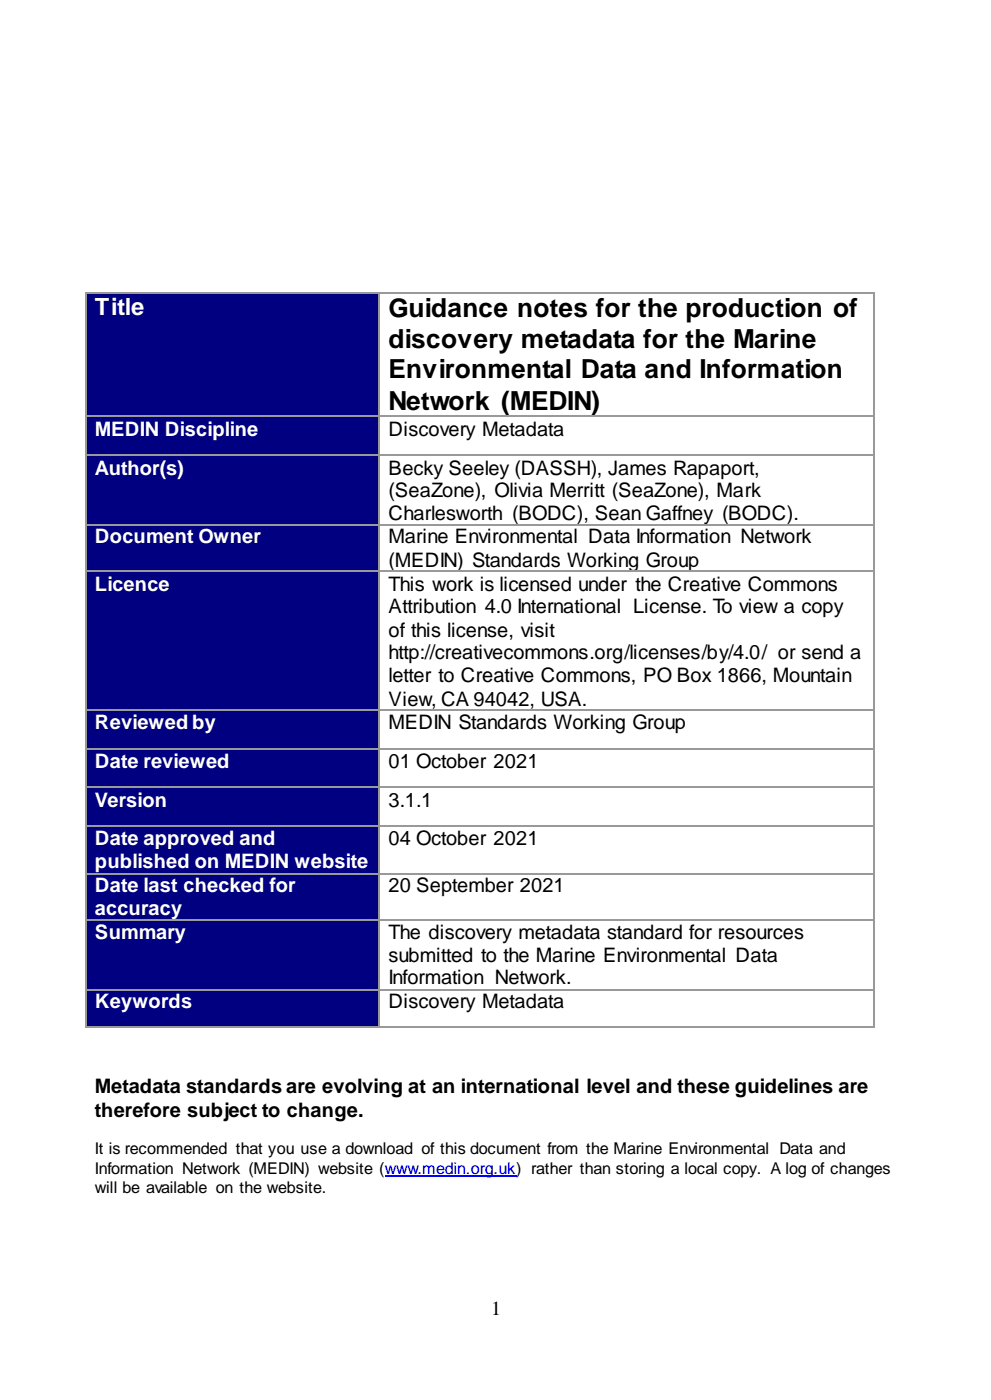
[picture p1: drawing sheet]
<svg xmlns="http://www.w3.org/2000/svg" width="210mm" height="297mm" viewBox="0 0 210 297" stroke-linecap="round" stroke-linejoin="round" font-family="sans-serif">
<defs><g id="words">
<g font-size="5.6">
<text x="82.4" y="67.3">Guidance notes for the production of</text>
<text x="82.4" y="73.9">discovery metadata for the Marine</text>
<text x="82.4" y="80.2">Environmental Data and Information</text>
<text x="82.4" y="86.9">Network (MEDIN)</text>
</g>
<text font-size="5" fill="#fff" x="20.1" y="66.7">Title</text>
<g font-size="4.2" fill="#fff">
<text x="20.1" y="92.4">MEDIN Discipline</text>
<text x="20.1" y="100.6">Author(s)</text>
<text x="20.1" y="115.2">Document Owner</text>
<text x="20.1" y="125.3">Licence</text>
<text x="20.1" y="154.7">Reviewed by</text>
<text x="20.1" y="162.9">Date reviewed</text>
<text x="20.1" y="171.1">Version</text>
<text x="20.1" y="179.3">Date approved and</text>
<text x="20.1" y="184.1">published on MEDIN website</text>
<text x="20.1" y="189.1">Date last checked for</text>
<text x="20.1" y="194.1">accuracy</text>
<text x="20.1" y="199.1">Summary</text>
<text x="20.1" y="213.7">Keywords</text>
</g>
<g font-size="4.2">
<text x="82.4" y="92.4">Discovery Metadata</text>
<text x="82.4" y="100.6">Becky Seeley (DASSH), James Rapaport,</text>
<text x="82.4" y="105.4">(SeaZone), Olivia Merritt (SeaZone), Mark</text>
<text x="82.4" y="110.2">Charlesworth (BODC), Sean Gaffney (BODC).</text>
<text x="82.4" y="115.2">Marine Environmental Data Information Network</text>
<text x="82.4" y="120.2">(MEDIN) Standards Working Group</text>
<text x="82.4" y="125.3">This work is licensed under the Creative Commons</text>
<text x="82.4" y="130">Attribution 4.0 International License. To view a copy</text>
<text x="82.4" y="135.1">of this license, visit</text>
<text x="82.4" y="139.8">http://creativecommons.org/licenses/by/4.0/ or send a</text>
<text x="82.4" y="144.6">letter to Creative Commons, PO Box 1866, Mountain</text>
<text x="82.4" y="149.6">View, CA 94042, USA.</text>
<text x="82.4" y="154.7">MEDIN Standards Working Group</text>
<text x="82.4" y="162.9">01 October 2021</text>
<text x="82.4" y="171.1">3.1.1</text>
<text x="82.4" y="179.3">04 October 2021</text>
<text x="82.4" y="189.1">20 September 2021</text>
<text x="82.4" y="199.1">The discovery metadata standard for resources</text>
<text x="82.4" y="203.9">submitted to the Marine Environmental Data</text>
<text x="82.4" y="208.7">Information Network.</text>
<text x="82.4" y="213.7">Discovery Metadata</text>
<text x="20.1" y="231.7">Metadata standards are evolving at an international level and these guidelines are</text>
<text x="20.1" y="236.7">therefore subject to change.</text>
<text x="104.1" y="278.9">1</text>
</g>
<g font-size="3.4">
<text x="20.1" y="244.7">It is recommended that you use a download of this document from the Marine Environmental Data and</text>
<text x="20.1" y="248.9">Information Network (MEDIN) website (www.medin.org.uk) rather than storing a local copy. A log of changes</text>
<text x="20.1" y="252.9">will be available on the website.</text>
</g>
</g></defs>
<g fill="#000080">
<path d="M18.3 62.2h62v26h-62z" fill-rule="evenodd"/>
<path d="M20.1 62.2h58.3v5.6h-58.3z" fill-rule="evenodd"/>
</g>
<g fill="#999">
<path d="M18 62h.3v.2h-.3z" fill-rule="evenodd"/>
<path d="M18 62h.3v.2h-.3z" fill-rule="evenodd"/>
</g>
<path d="M18.3 62.1h62" fill="none" stroke="#999" stroke-width=".26"/>
<path d="M80.3 62h.2v.2h-.2z" fill-rule="evenodd" fill="#999"/>
<path d="M80.5 62.1h104.7" fill="none" stroke="#999" stroke-width=".26"/>
<g fill="#999">
<path d="M185.2 62h.2v.2h-.2z" fill-rule="evenodd"/>
<path d="M185.2 62h.2v.2h-.2z" fill-rule="evenodd"/>
</g>
<path d="M18.2 62.2v26M80.4 62.2v26M185.3 62.2v26" fill="none" stroke="#999" stroke-width=".26"/>
<g fill="#000080">
<path d="M18.3 88.5h62v7.9h-62z" fill-rule="evenodd"/>
<path d="M20.1 88.5h58.3v4.7h-58.3z" fill-rule="evenodd"/>
</g>
<path d="M18 88.2h.3v.2h-.3z" fill-rule="evenodd" fill="#999"/>
<path d="M18.3 88.3h62" fill="none" stroke="#999" stroke-width=".26"/>
<path d="M80.3 88.2h.2v.2h-.2z" fill-rule="evenodd" fill="#999"/>
<path d="M80.5 88.3h104.7" fill="none" stroke="#999" stroke-width=".26"/>
<path d="M185.2 88.2h.2v.2h-.2z" fill-rule="evenodd" fill="#999"/>
<path d="M18.2 88.5v7.9M80.4 88.5v7.9M185.3 88.5v7.9" fill="none" stroke="#999" stroke-width=".26"/>
<g fill="#000080">
<path d="M18.3 96.7h62v14.5h-62z" fill-rule="evenodd"/>
<path d="M20.1 96.7h58.3v4.7h-58.3z" fill-rule="evenodd"/>
</g>
<path d="M18 96.4h.3v.3h-.3z" fill-rule="evenodd" fill="#999"/>
<path d="M18.3 96.5h62" fill="none" stroke="#999" stroke-width=".26"/>
<path d="M80.3 96.4h.2v.3h-.2z" fill-rule="evenodd" fill="#999"/>
<path d="M80.5 96.5h104.7" fill="none" stroke="#999" stroke-width=".26"/>
<path d="M185.2 96.4h.2v.3h-.2z" fill-rule="evenodd" fill="#999"/>
<path d="M18.2 96.7v14.5M80.4 96.7v14.5M185.3 96.7v14.5" fill="none" stroke="#999" stroke-width=".26"/>
<g fill="#000080">
<path d="M18.3 111.2h62v9.8h-62z" fill-rule="evenodd"/>
<path d="M20.1 111.2h58.3v5.1h-58.3z" fill-rule="evenodd"/>
</g>
<path d="M18 111.2h.3v.3h-.3z" fill-rule="evenodd" fill="#999"/>
<path d="M18.3 111.4h62" fill="none" stroke="#999" stroke-width=".26"/>
<path d="M80.3 111.2h.2v.3h-.2z" fill-rule="evenodd" fill="#999"/>
<path d="M80.5 111.4h104.7" fill="none" stroke="#999" stroke-width=".26"/>
<path d="M185.2 111.2h.2v.3h-.2z" fill-rule="evenodd" fill="#999"/>
<path d="M18.2 111.5v9.5M80.4 111.5v9.5M185.3 111.5v9.5" fill="none" stroke="#999" stroke-width=".26"/>
<g fill="#000080">
<path d="M18.3 121.3h62v29.1h-62z" fill-rule="evenodd"/>
<path d="M20.1 121.3h58.3v4.8h-58.3z" fill-rule="evenodd"/>
<path d="M20.1 126.1h58.3v5h-58.3z" fill-rule="evenodd"/>
<path d="M20.1 131.1h58.3v16.4h-58.3z" fill-rule="evenodd"/>
</g>
<path d="M18 121h.3v.3h-.3z" fill-rule="evenodd" fill="#999"/>
<path d="M18.3 121.2h62" fill="none" stroke="#999" stroke-width=".26"/>
<path d="M80.3 121h.2v.3h-.2z" fill-rule="evenodd" fill="#999"/>
<path d="M80.5 121.2h104.7" fill="none" stroke="#999" stroke-width=".26"/>
<path d="M185.2 121h.2v.3h-.2z" fill-rule="evenodd" fill="#999"/>
<path d="M18.2 121.3v29.1M80.4 121.3v29.1M185.3 121.3v29.1" fill="none" stroke="#999" stroke-width=".26"/>
<g fill="#000080">
<path d="M18.3 150.7h62v7.9h-62z" fill-rule="evenodd"/>
<path d="M20.1 150.7h58.3v4.8h-58.3z" fill-rule="evenodd"/>
</g>
<path d="M18 150.4h.3v.3h-.3z" fill-rule="evenodd" fill="#999"/>
<path d="M18.3 150.5h62" fill="none" stroke="#999" stroke-width=".26"/>
<path d="M80.3 150.4h.2v.3h-.2z" fill-rule="evenodd" fill="#999"/>
<path d="M80.5 150.5h104.7" fill="none" stroke="#999" stroke-width=".26"/>
<path d="M185.2 150.4h.2v.3h-.2z" fill-rule="evenodd" fill="#999"/>
<path d="M18.2 150.7v7.9M80.4 150.7v7.9M185.3 150.7v7.9" fill="none" stroke="#999" stroke-width=".26"/>
<g fill="#000080">
<path d="M18.3 158.9h62v7.9h-62z" fill-rule="evenodd"/>
<path d="M20.1 158.9h58.3v4.8h-58.3z" fill-rule="evenodd"/>
</g>
<path d="M18 158.6h.3v.3h-.3z" fill-rule="evenodd" fill="#999"/>
<path d="M18.3 158.8h62" fill="none" stroke="#999" stroke-width=".26"/>
<path d="M80.3 158.6h.2v.3h-.2z" fill-rule="evenodd" fill="#999"/>
<path d="M80.5 158.8h104.7" fill="none" stroke="#999" stroke-width=".26"/>
<path d="M185.2 158.6h.2v.3h-.2z" fill-rule="evenodd" fill="#999"/>
<path d="M18.2 158.9v7.9M80.4 158.9v7.9M185.3 158.9v7.9" fill="none" stroke="#999" stroke-width=".26"/>
<g fill="#000080">
<path d="M18.3 167.1h62v7.9h-62z" fill-rule="evenodd"/>
<path d="M20.1 167.1h58.3v4.8h-58.3z" fill-rule="evenodd"/>
</g>
<path d="M18 166.8h.3v.3h-.3z" fill-rule="evenodd" fill="#999"/>
<path d="M18.3 167h62" fill="none" stroke="#999" stroke-width=".26"/>
<path d="M80.3 166.8h.2v.3h-.2z" fill-rule="evenodd" fill="#999"/>
<path d="M80.5 167h104.7" fill="none" stroke="#999" stroke-width=".26"/>
<path d="M185.2 166.8h.2v.3h-.2z" fill-rule="evenodd" fill="#999"/>
<path d="M18.2 167.1v7.9M80.4 167.1v7.9M185.3 167.1v7.9" fill="none" stroke="#999" stroke-width=".26"/>
<g fill="#000080">
<path d="M18.3 175.3h62v9.8h-62z" fill-rule="evenodd"/>
<path d="M20.1 175.3h58.3v4.8h-58.3z" fill-rule="evenodd"/>
<path d="M20.1 180.1h58.3v5h-58.3z" fill-rule="evenodd"/>
</g>
<path d="M18 175h.3v.3h-.3z" fill-rule="evenodd" fill="#999"/>
<path d="M18.3 175.2h62" fill="none" stroke="#999" stroke-width=".26"/>
<path d="M80.3 175h.2v.3h-.2z" fill-rule="evenodd" fill="#999"/>
<path d="M80.5 175.2h104.7" fill="none" stroke="#999" stroke-width=".26"/>
<path d="M185.2 175h.2v.3h-.2z" fill-rule="evenodd" fill="#999"/>
<path d="M18.2 175.3v9.8M80.4 175.3v9.8M185.3 175.3v9.8" fill="none" stroke="#999" stroke-width=".26"/>
<g fill="#000080">
<path d="M18.3 185.1h62v9.8h-62z" fill-rule="evenodd"/>
<path d="M20.1 185.1h58.3v5h-58.3z" fill-rule="evenodd"/>
<path d="M20.1 190.1h58.3v4.8h-58.3z" fill-rule="evenodd"/>
</g>
<path d="M18 185.1h.3v.3h-.3z" fill-rule="evenodd" fill="#999"/>
<path d="M18.3 185.2h62" fill="none" stroke="#999" stroke-width=".26"/>
<path d="M80.3 185.1h.2v.3h-.2z" fill-rule="evenodd" fill="#999"/>
<path d="M80.5 185.2h104.7" fill="none" stroke="#999" stroke-width=".26"/>
<path d="M185.2 185.1h.2v.3h-.2z" fill-rule="evenodd" fill="#999"/>
<path d="M18.2 185.4v9.5M80.4 185.4v9.5M185.3 185.4v9.5" fill="none" stroke="#999" stroke-width=".26"/>
<g fill="#000080">
<path d="M18.3 195.2h62v14.5h-62z" fill-rule="evenodd"/>
<path d="M20.1 195.2h58.3v4.7h-58.3z" fill-rule="evenodd"/>
</g>
<path d="M18 194.9h.3v.3h-.3z" fill-rule="evenodd" fill="#999"/>
<path d="M18.3 195h62" fill="none" stroke="#999" stroke-width=".26"/>
<path d="M80.3 194.9h.2v.3h-.2z" fill-rule="evenodd" fill="#999"/>
<path d="M80.5 195h104.7" fill="none" stroke="#999" stroke-width=".26"/>
<path d="M185.2 194.9h.2v.3h-.2z" fill-rule="evenodd" fill="#999"/>
<path d="M18.2 195.2v14.5M80.4 195.2v14.5M185.3 195.2v14.5" fill="none" stroke="#999" stroke-width=".26"/>
<g fill="#000080">
<path d="M18.3 209.7h62v8.2h-62z" fill-rule="evenodd"/>
<path d="M20.1 209.7h58.3v5.1h-58.3z" fill-rule="evenodd"/>
</g>
<path d="M18 209.7h.3v.3h-.3z" fill-rule="evenodd" fill="#999"/>
<path d="M18.3 209.9h62" fill="none" stroke="#999" stroke-width=".26"/>
<path d="M80.3 209.7h.2v.3h-.2z" fill-rule="evenodd" fill="#999"/>
<path d="M80.5 209.9h104.7" fill="none" stroke="#999" stroke-width=".26"/>
<path d="M185.2 209.7h.2v.3h-.2z" fill-rule="evenodd" fill="#999"/>
<path d="M18.2 210v7.7" fill="none" stroke="#999" stroke-width=".26"/>
<g fill="#999">
<path d="M18 217.7h.3v.2h-.3z" fill-rule="evenodd"/>
<path d="M18 217.7h.3v.2h-.3z" fill-rule="evenodd"/>
</g>
<path d="M18.3 217.8h62M80.4 210v7.7" fill="none" stroke="#999" stroke-width=".26"/>
<path d="M80.3 217.7h.2v.2h-.2z" fill-rule="evenodd" fill="#999"/>
<path d="M80.5 217.8h104.7M185.3 210v7.7" fill="none" stroke="#999" stroke-width=".26"/>
<g fill="#999">
<path d="M185.2 217.7h.2v.2h-.2z" fill-rule="evenodd"/>
<path d="M185.2 217.7h.2v.2h-.2z" fill-rule="evenodd"/>
</g>
<path d="M81.6 249.3h27.8" fill="none" stroke="#00f" stroke-width=".27"/>
<use href="#words"/>
</svg>
